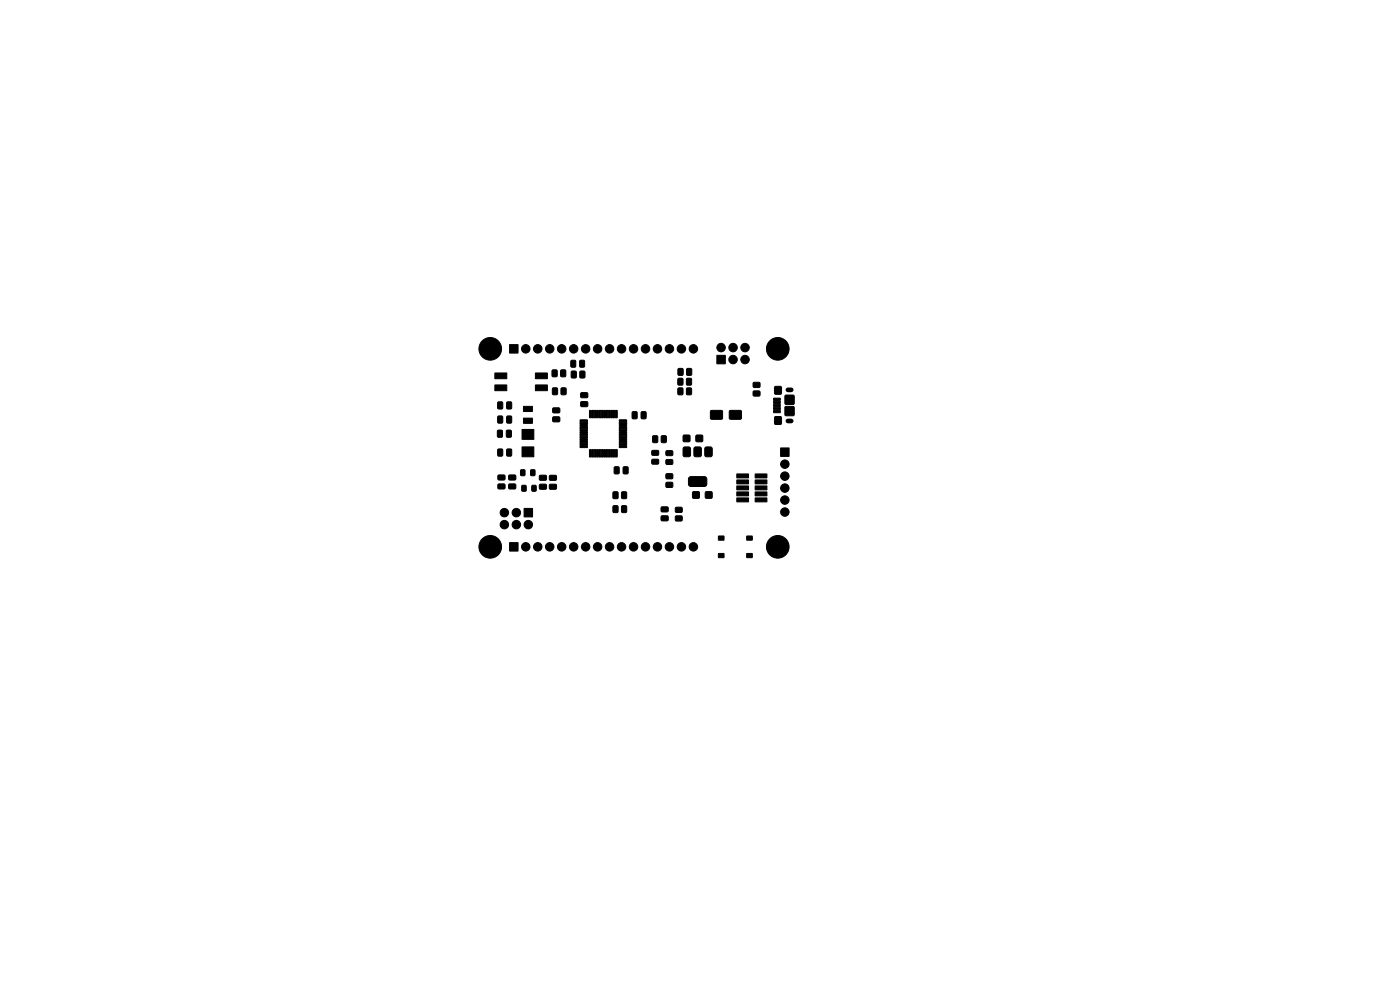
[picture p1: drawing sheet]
<svg xmlns="http://www.w3.org/2000/svg" width="297mm" height="210mm" viewBox="0 0 297 210" stroke-linecap="round" stroke-linejoin="round" font-family="sans-serif">
<g fill="#000" stroke="#000" stroke-width=".21">
<path d="M105 79.1h2.5v1.2h-2.5zM108.1 73.1h1.8v1.8h-1.8zM113.6 79.1h2.5v1.2h-2.5zM117.2 78.5h.9v1.4h-.9zM119 78.5h1v1.4h-1zM121.2 76.5l.7-.1 .2 .2 .1 1-.2 .3h-.7l-.2-.2zM121.2 78.8h1v1.3h-1zM123 76.5l.8-.1 .2 .2v1l-.1 .3h-.7l-.2-.2zM123.1 78.8h.9v1.3h-.9zM143.9 78.2h1v1.4h-1zM145.7 78.2h1v1.4h-1zM152.1 75.4h1.8v1.8h-1.8z"/>
<path d="M105 81.7h2.5v1.1l-2.5 .1zM105.6 91.3l.7-.1 .3 .2v1.1l-.2 .3h-.6l-.3-.2zM105.6 85.3l.8-.1 .2 .2 .1 1.1-.2 .3h-.7l-.2-.2zM105.6 95.3l.8-.1 .2 .2 .1 1.1-.2 .3h-.7l-.2-.2zM105.6 88.3l.8-.1 .2 .2 .1 1.1-.2 .3h-.7l-.2-.2zM107.5 91.3l.7-.1 .3 .2v1.1l-.2 .3h-.6l-.3-.2zM107.5 85.3l.8-.1 .2 .2 .1 1.1-.2 .3h-.7l-.2-.2zM107.5 95.3l.8-.1 .2 .2 .1 1.1-.2 .3h-.7l-.2-.2zM107.5 88.3l.8-.1 .2 .2 .1 1.1-.2 .3h-.7l-.2-.2zM111.1 88.7h1.8v1.1h-1.8zM111.1 86.2h1.8v1.1h-1.8zM110.8 91.1h2.4v2.1h-2.4z"/>
<path d="M110.8 94.8h2.4v2.1h-2.4zM113.6 81.7h2.5v1.1l-2.5 .1zM117.3 82.3h.9v1.4h-.9zM117.3 86.6l1.3-.1 .2 .3v.6l-.3 .2h-1.1l-.2-.3zM117.3 88.5l1.3-.1 .2 .3v.6l-.3 .2h-1.1l-.2-.3zM119.1 82.3h.9v1.4h-.9zM123.1 89.1h1.4l.1 .3h-1.4zM123.1 89.6l1.4-.1 .1 .3-1.4 .2zM123.1 90.1h1.4l.1 .3h-1.4zM123.1 90.6l1.4-.1 .1 .3-1.4 .2zM123.1 91.1h1.4l.1 .3h-1.4zM123.1 91.6l1.4-.1 .1 .3-1.4 .2z"/>
<path d="M123.1 92.1h1.4l.1 .3h-1.4zM123.1 92.6l1.4-.1 .1 .3-1.4 .2zM123.1 93.1h1.4l.1 .3h-1.4zM123.1 93.6l1.4-.1 .1 .3-1.4 .2zM123.1 94.1h1.4l.1 .3h-1.4zM123.1 94.6l1.4-.1 .1 .3-1.4 .2zM123.2 83.4l1.3-.1 .2 .3v.6l-.3 .2h-1.1l-.1-.3zM123.2 85.3l1.3-.1 .2 .3v.6l-.3 .2h-1.1l-.1-.3zM125.1 95.4l.4 .1-.1 1.5-.3-.2zM125.1 87.1h.4l-.1 1.5-.3-.1zM125.6 95.4l.3 .1-.1 1.5-.3-.2zM125.6 87.1h.3l-.1 1.5-.3-.1z"/>
<path d="M126.1 95.4l.4 .1-.1 1.5-.3-.2zM126.1 87.1h.4l-.1 1.5-.3-.1zM126.6 95.4l.3 .1-.1 1.5-.3-.2zM126.6 87.1h.3l-.1 1.5-.3-.1zM127.1 95.4l.4 .1-.1 1.5-.3-.2zM127.1 87.1h.4l-.1 1.5-.3-.1zM127.6 95.4l.3 .1-.1 1.5-.3-.2zM127.6 87.1h.3l-.1 1.5-.3-.1zM128.1 95.4l.4 .1-.1 1.5-.3-.2zM128.1 87.1h.4l-.1 1.5-.3-.1zM128.6 95.4l.3 .1-.1 1.5-.3-.2zM128.6 87.1h.3l-.1 1.5-.3-.1z"/>
<path d="M129.1 95.4l.4 .1-.1 1.5-.3-.2zM129.1 87.1h.4l-.1 1.5-.3-.1zM129.6 95.4l.3 .1-.1 1.5-.3-.2zM129.6 87.1h.3l-.1 1.5-.3-.1zM130.1 95.4l.4 .1-.2 1.5-.2-.2zM130.1 87.1h.4l-.2 1.5-.2-.1zM130.6 95.4l.3 .1-.1 1.5-.3-.2zM130.6 87.1h.3l-.1 1.5-.3-.1zM131.4 94.6l1.4-.1 .1 .3-1.4 .2zM131.4 94.1h1.4l.1 .3h-1.4zM131.4 93.6l1.4-.1 .1 .3-1.4 .2zM131.4 93.1h1.4l.1 .3h-1.4z"/>
<path d="M131.4 92.6l1.4-.1 .1 .3-1.4 .2zM131.4 92.1h1.4l.1 .3h-1.4zM131.4 91.6l1.4-.1 .1 .3-1.4 .2zM131.4 91.1h1.4l.1 .3h-1.4zM131.4 90.6l1.4-.1 .1 .3-1.4 .2zM131.4 90.1h1.4l.1 .3h-1.4zM131.4 89.6l1.4-.1 .1 .3-1.4 .2zM131.4 89.1h1.4l.1 .3h-1.4zM134.2 87.4l.7-.1 .3 .2v1.1l-.2 .2-.6 .1-.3-.2zM136.1 87.4l.7-.1 .3 .2v1.1l-.2 .2-.6 .1-.3-.2zM138.3 97.5l1.3-.1 .2 .3-.1 .6-.2 .2h-1.1l-.2-.3zM138.3 95.6l1.3-.1 .2 .3-.1 .6-.2 .2h-1.1l-.2-.3z"/>
<path d="M138.5 92.5h1v1.3h-1zM140.3 92.5h1v1.3h-1zM141.3 95.7l1.3-.1 .2 .3-.1 .6-.2 .2-1.1-.1-.2-.2zM141.3 97.5h1.3l.2 .2-.1 .7-.2 .1h-1.1l-.2-.2zM143.9 80.3h.9v1.3h-.9zM145 92.4h1.3v1.2h-1.3zM143.9 82.3h.9v1.4h-.9zM145.7 80.3h.9v1.3h-.9zM145.1 94.9l1-.1 .3 .2 .1 1.5-.2 .3-1 .1-.3-.2-.1-1.5zM145.7 82.3h.9v1.4h-.9zM147.7 92.4h1.3v1.2h-1.3zM147.4 94.9l1-.1 .3 .2 .1 1.5-.2 .3-1 .1-.3-.2-.1-1.5z"/>
<path d="M149.7 94.9l1-.1 .3 .2 .1 1.5-.2 .3-1 .1-.3-.2-.1-1.5zM150.8 87.1h2.4v1.8h-2.4zM154.8 87.1h2.4v1.8h-2.4zM159.8 83h1.4v1h-1.4zM159.8 81.2h1.4v.9h-1.4zM164.1 87.1h1.4v.4h-1.3zM164.1 86.4h1.4v.4l-1.3 .1zM164.1 85.8h1.4v.4h-1.3zM164.1 85.1h1.4v.4l-1.3 .1zM164.1 84.5h1.4v.4h-1.3zM164.4 88.4h1.3v1.6h-1.3zM164.4 82h1.3v1.6h-1.3z"/>
<path d="M165.6 95h1.8v1.8h-1.8zM166.6 86.3h1.8v1.8h-1.8zM166.6 83.9h1.8v1.8h-1.8zM105.7 102.7h1.3l.2 .2-.1 .7-.2 .1h-1.1l-.2-.2zM105.7 100.8h1.3l.2 .2-.1 .7-.2 .1h-1.1l-.2-.2zM108.1 115.1h1.8v1.8h-1.8zM108 102.7h1.3l.1 .2v.7l-.2 .1h-1.1l-.2-.2zM108 100.8h1.3l.1 .2v.7l-.2 .1h-1.1l-.2-.2zM110.5 99.7h.8v1.2h-.8zM110.7 103h.9v1.2h-.9zM111.2 107.9h1.8v1.7h-1.8zM112.6 99.7h.8v1.2h-.8z"/>
<path d="M112.9 103h.8v1.2h-.8zM114.5 102.8l1.3-.1 .1 .3v.6l-.2 .2h-1.1l-.2-.3zM114.5 100.9l1.3-.1 .1 .3v.6l-.2 .2h-1.1l-.2-.3zM116.6 102.8l1.3-.1 .2 .3v.6l-.3 .2h-1.1l-.2-.3zM116.6 100.9l1.3-.1 .2 .3v.6l-.3 .2h-1.1l-.2-.3zM130.1 104.4h1v1.3h-1zM130.1 107.3h1v1.4h-1zM130.4 99.1l.7-.1 .3 .2v1.1l-.2 .2h-.6l-.3-.1zM131.9 104.4h1v1.3h-1zM131.9 107.3h1v1.4h-1zM132.3 99.1l.7-.1 .3 .2v1.1l-.2 .2h-.6l-.3-.1zM140.3 109.5l1.3-.1 .2 .3v.6l-.3 .2h-1.1l-.2-.3z"/>
<path d="M140.3 107.6l1.3-.1 .2 .3v.6l-.3 .2h-1.1l-.2-.3zM141.3 102.4h1.4v.9h-1.4zM141.3 100.5h1.4v1h-1.4zM143.3 107.7h1.4v.9h-1.4zM143.3 109.5h1.4v1h-1.4zM147 104.4h1.3v1.2h-1.3zM146.2 101.3l.4-.2 3.1 .1 .2 .4v1.3l-.5 .3-3.1-.1-.3-.4v-1.1zM149.7 104.4h1.3v1.2h-1.3zM152.4 113.7h1.2v.9h-1.2zM152.4 117.4h1.2v.9h-1.2zM158.4 113.7h1.2v.9h-1.2zM158.4 117.4h1.2v.9h-1.2z"/>
<path d="M156.3 105.6h2.5v.8l-2.5 .1zM156.3 104.4h2.5v.8h-2.5zM156.3 103.1h2.5v.8h-2.5zM156.3 101.8h2.5v.8h-2.5zM156.3 100.6l2.5-.1v.8l-2.5 .1zM160.2 105.6h2.5v.8l-2.5 .1zM160.2 104.4h2.5v.8h-2.5zM160.2 103.1h2.5v.8h-2.5zM160.2 101.8h2.5v.8h-2.5zM160.2 100.6l2.5-.1v.8l-2.5 .1z"/>
<circle cx="104" cy="74" r="2.4"/>
<circle cx="111.5" cy="74" r=".9"/>
<circle cx="114.1" cy="74" r=".9"/>
<circle cx="116.6" cy="74" r=".9"/>
<circle cx="119.2" cy="74" r=".9"/>
<circle cx="121.7" cy="74" r=".9"/>
<circle cx="124.2" cy="74" r=".9"/>
<circle cx="126.8" cy="74" r=".9"/>
<circle cx="129.3" cy="74" r=".9"/>
<circle cx="131.9" cy="74" r=".9"/>
<circle cx="134.4" cy="74" r=".9"/>
<circle cx="136.9" cy="74" r=".9"/>
<circle cx="139.5" cy="74" r=".9"/>
<circle cx="142" cy="74" r=".9"/>
<circle cx="144.6" cy="74" r=".9"/>
<circle cx="147.1" cy="74" r=".9"/>
<circle cx="153" cy="73.7" r=".9"/>
<circle cx="155.5" cy="76.3" r=".9"/>
<circle cx="155.5" cy="73.7" r=".9"/>
<circle cx="158.1" cy="76.3" r=".9"/>
<circle cx="158.1" cy="73.7" r=".9"/>
<circle cx="165" cy="74" r="2.4"/>
<circle cx="166.5" cy="98.5" r=".9"/>
<circle cx="104" cy="116" r="2.4"/>
<circle cx="107" cy="108.7" r=".9"/>
<circle cx="107" cy="111.3" r=".9"/>
<circle cx="109.5" cy="108.7" r=".9"/>
<circle cx="109.5" cy="111.3" r=".9"/>
<circle cx="111.5" cy="116" r=".9"/>
<circle cx="112.1" cy="111.3" r=".9"/>
<circle cx="114.1" cy="116" r=".9"/>
<circle cx="116.6" cy="116" r=".9"/>
<circle cx="119.2" cy="116" r=".9"/>
<circle cx="121.7" cy="116" r=".9"/>
<circle cx="124.2" cy="116" r=".9"/>
<circle cx="126.8" cy="116" r=".9"/>
<circle cx="129.3" cy="116" r=".9"/>
<circle cx="131.9" cy="116" r=".9"/>
<circle cx="134.4" cy="116" r=".9"/>
<circle cx="136.9" cy="116" r=".9"/>
<circle cx="139.5" cy="116" r=".9"/>
<circle cx="142" cy="116" r=".9"/>
<circle cx="144.6" cy="116" r=".9"/>
<circle cx="147.1" cy="116" r=".9"/>
<circle cx="165" cy="116" r="2.4"/>
<circle cx="166.5" cy="103.5" r=".9"/>
<circle cx="166.5" cy="106.1" r=".9"/>
<circle cx="166.5" cy="101" r=".9"/>
<circle cx="166.5" cy="108.6" r=".9"/>
</g>
<path d="M167.2 89.3h.7M167.2 82.7h.7" fill="none" stroke="#000" stroke-width="1"/>
</svg>
